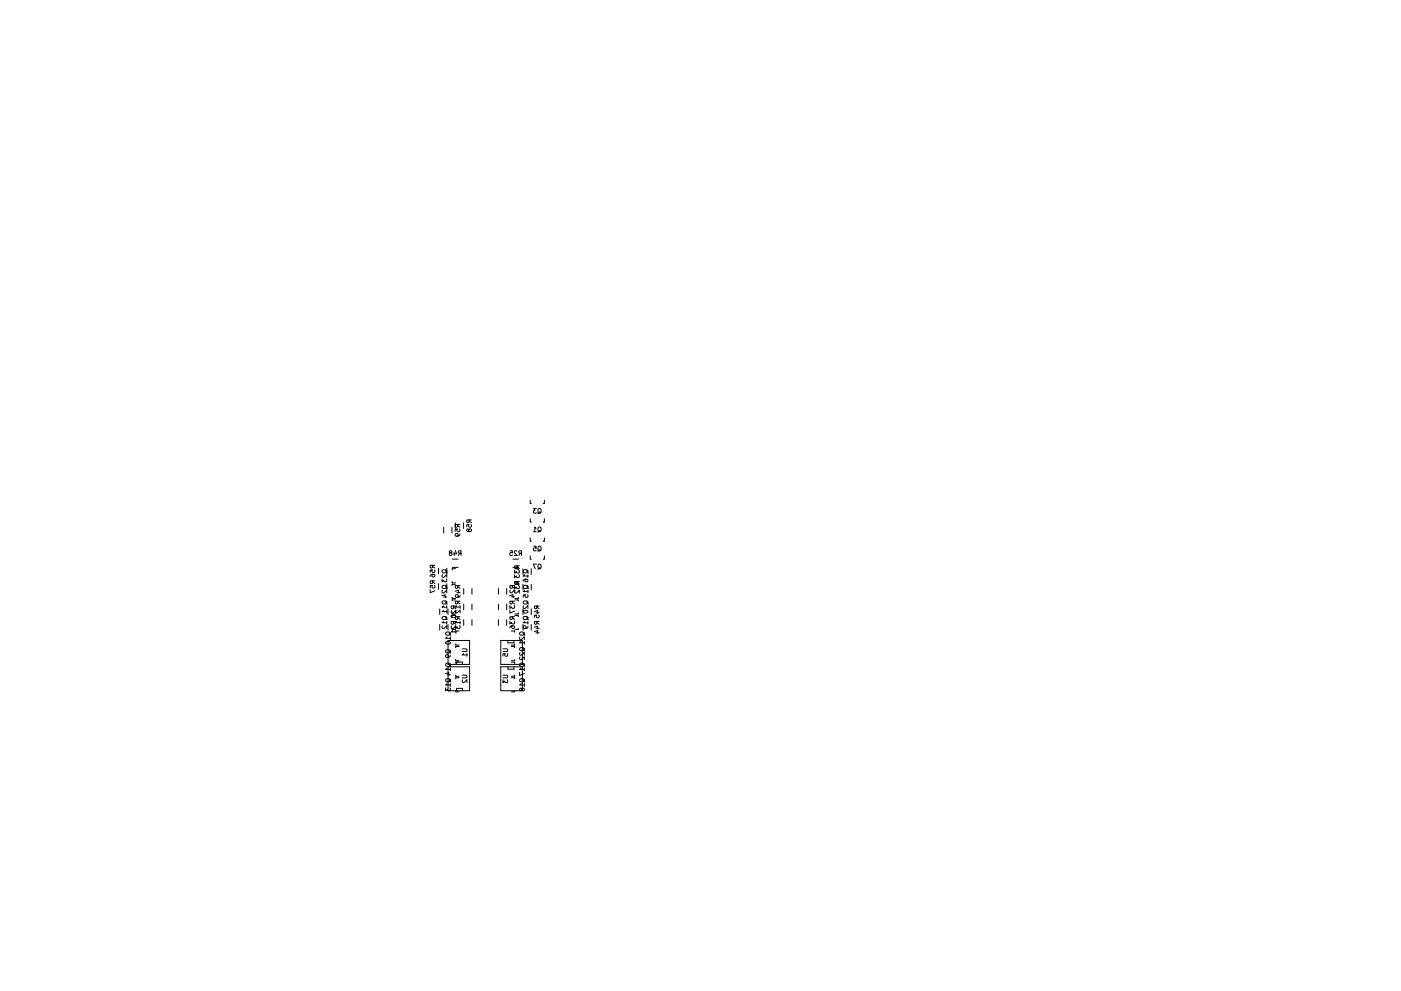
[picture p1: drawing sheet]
<svg xmlns="http://www.w3.org/2000/svg" width="297mm" height="210mm" viewBox="0 0 297 210" stroke-linecap="round" stroke-linejoin="round" font-family="sans-serif">
<g fill="none" stroke="#000" stroke-width=".21">
<path d="M91.7 119.9v.5l-.4 .1-.1-.6h1M94.1 111.9v1.2M95.4 117.3l-.1 .2 .1 .4 .3-.1 .1-.3-.5-.3 .1-.3h.4l-.2 .4M95.8 111.9v1.2M95.9 118.6h1.2M96.3 117.2v.7M96.5 110.9v1.2M96.5 116.8l.3 .7h-.6M97 111.3v.5h-.4l-.1-.5h1M97 111.5l.5 .3M97.4 112.2v.6l-.5-.1 .1-.5-.5 .1v.5M97.5 117.4l-.3 .5"/>
<path d="M97.5 113.3l-.2 .4-.6 .1-.2-.2 .1-.4 .5 .1v.3l-.2 .2M97.7 117.4l-.4-.1-.1-.4h.5v1M98.3 110.9v1.2M99.4 112.4l-.3-.1-.1 .4h.3l.3-.5 .4 .2-.2 .4-.4-.2M99.5 110.3l-.1 .5h-.3l-.1-.5h1M99.5 110.5l.5 .4M99.9 111.3v.5l-.5-.1v-.4h-.4v.5M108.1 116.9h.5l.1 .4h-.5l-.1 .5h.6M108.7 118.6h1.2M109.6 116.9h-.4l-.2 .2 .7 .8h-.7M110.3 117.4l-.3 .5M110.6 117.4l-.5-.1-.1-.4h.6v1"/>
<path d="M112.4 110.1v.7h.3M112.4 106.1v.7h.3M112.4 114.1v.7h.3M112.4 117.9v.7h.3M113.1 112.8h.6M113.2 115.9h.4l.1 .4h-.5v.5h.5M113.7 112.1l-.3-.3v1M113.7 107.9h-.6l.3 .3-.2 .1v.5h.5M113.7 119.7h-.6l.4 1M114.1 119.8l.2-.1 .4 .1v.5l-.1 .3-.5-.1zM114.2 111.9h.5v.6l-.2 .3-.4-.1v-.6zM114.2 107.9l.5 .1v.5l-.2 .4-.4-.2v-.5z"/>
<path d="M114.2 115.9l.5 .1v.5l-.2 .4-.4-.2v-.5zM114.5 112.6l-.5 .3M114.5 108.6l-.5 .4M114.5 116.6l-.5 .4M115.4 110.1v.7h-.2M115.4 106.1v.7h-.2M115.4 114.1v.7h-.2M115.4 117.9v.7h-.2M91.2 125.1v.7l1-.5M91.7 123.2v.5l-.4 .1-.1-.6h1M91.7 120.2l.5 .3M91.7 123.5l.5 .3"/>
<path d="M91.8 121.8l-.2 .2v.3l.5 .1 .1-.4-.2-.2-.6 .1-.2 .4M92.1 120.9v.5h-.5l.1-.5h-.5v.5M92.1 124.2v.5h-.5l.1-.5h-.5v.5M93 120.6v1.2M93 123.9v1.2M93.2 129.2v1.2M93.2 132.5v1.2M93.7 126.4l.7-.2v.6M93.7 122.8v.7l.4-.4 .1 .3h.4v-.6M93.8 127.6l.3-.1h.5l.1 .4-.3 .3-.5-.1zM93.8 130.9l.3-.1h.5l.1 .4-.3 .3-.5-.1zM93.8 121l.3-.1h.5l.1 .4-.3 .2h-.5z"/>
<path d="M93.8 124.3l.3-.1h.5l.1 .4-.3 .3-.5-.1zM93.8 132.8l-.1 .4 .3 .2 .7-.7v.7M93.8 121.9l-.1 .4 .3 .2 .7-.6v.6M93.8 125.2l-.1 .4 .3 .2 .7-.6v.6M94 128.5l-.3 .3h1M94 129.5l-.3 .3h1M94 131.8l-.3 .3h1M94.1 126.7h.6M94.5 127.7l.3 .5M94.5 131l.3 .5M94.5 121.1l.3 .5M94.5 124.4l.3 .5"/>
<path d="M94.5 138l.3-.1h.5l.2 .4-.4 .2h-.5zM94.5 136.2a.49 .49 0 0 1 .6-.2 .49 .49 0 0 1 .3 .5 .49 .49 0 0 1-.5 .2 .49 .49 0 0 1-.4-.5zM94.6 134.1h.7l.1 .5-.2 .2-.6-.1-.1-.2zM94.7 128.5v.6M94.7 129.5v.6M94.7 131.8v.6M94.7 120.6v1.2M94.7 123.9v1.2M94.8 135.1l-.3 .3h1M95 129.2v1.2M95 132.5v1.2M95 135.9h4.6v5.1h-4.6z"/>
<path d="M95.2 138.1l.4 .5M95.2 134.3l.4 .5M95.5 139l-.3 .4-.5 .1-.2-.2 .1-.3h.4l.1 .3-.2 .2M95.5 135.1v.6M95.7 130.6a.49 .49 0 0 1 .6-.2 .49 .49 0 0 1 .3 .5 .49 .49 0 0 1-.6 .2 .49 .49 0 0 1-.3-.5zM95.8 129.5l-.1 .4 .2 .2 .8-.6v.6M95.8 132.8l-.1 .4 .2 .2 .8-.6v.6M95.9 123.4v.3h.7M95.9 126.7v.3h.7M95.9 130v.3h.7M95.9 133.3v.3h.7M95.9 120.4h1.2"/>
<path d="M95.9 133.8l-.2 .3h1M96.2 128.6l-.1 .5h-.3l-.1-.5h1M96.2 131.9l-.1 .5h-.3l-.1-.5h1M96.2 128.8l.5 .3M96.2 132.1l.5 .3M96.5 125.4l.7-.2v.6M96.5 132.7v.6l.4-.3 .1 .3h.4v-.6M96.6 120.7h-.7v.2M96.6 124h-.7v.2M96.6 127.3h-.7v.2M96.6 130.6h-.7v.2M96.6 139.9v.3h.7"/>
<path d="M96.6 136.6v.3h.7M96.6 129.5l-.1 .3 .3 .2 .7-.6v.6M96.7 133.8v.6M96.8 128.5l-.3 .3h1M96.8 131.8l-.3 .3h1M96.9 125.7h.6M97.1 127.6l-.1 .4-.4 .1-.1-.5h1M97.1 130.9l-.1 .4-.4 .1-.1-.5h1M97.1 124.3l-.1 .4-.4 .1-.1-.5h1M97.1 127.8l.4 .3M97.1 131.1l.4 .3M97.1 124.5l.4 .3"/>
<path d="M97.3 137.2h-.7v.2M97.3 133.9h-.7v.2M97.5 126.3l-.2 .4h-.6l-.2-.2 .1-.3 .5 .1 .1 .2-.2 .2M97.5 128.5v.6M97.5 131.8v.6M98 137.7h.8l.2 .2-.2 .3h-.8M98.3 138.7l-.3 .2h1M98.3 124.9v1.2M98.3 128.2v1.2M98.3 131.5v1.2M99 138.7v.5M100.1 124.9v1.2"/>
<path d="M100.1 128.2v1.2M100.1 131.5v1.2M105.7 124.9v1.2M105.7 128.2v1.2M105.7 131.5v1.2M106.2 135.9h4.5v5.1h-4.5zM106.6 137.7h.8l.2 .2-.2 .3h-.8M107.4 124.9v1.2M107.4 128.2v1.2M107.4 131.5v1.2M107.5 138.7v.5l-.4-.1v-.4h-.5v.5M107.7 135.9v.5h1.3v-.5"/>
<path d="M108.1 126.4l.7-.2v.6M108.1 131.8v.6l.4-.3 .1 .2h.4v-.5M108.1 128.5v.6l.4-.4 .1 .3h.4v-.5M108.1 129.4v.7l1-.4M108.2 125.2l-.1 .4 .3 .2 .7-.6v.6M108.4 137.2h.7v.2M108.4 133.9h.7v.2M108.4 126.6h.7M108.6 124.3v.4l-.4 .1-.1-.5h1M108.6 130.9v.4l-.4 .1-.1-.5h1M108.6 127.6v.4l-.4 .1-.1-.5h1M108.6 124.5l.5 .3"/>
<path d="M108.6 131.1l.5 .3M108.6 127.8l.5 .3M108.7 132.8l-.2 .2v.2l.5 .1 .1-.3-.2-.2h-.6l-.2 .4M108.7 120.4h1.2M109.1 139.9v.3h-.7M109.1 136.6v.3h-.7M109.1 124.3v.6l.4-.3 .1 .2h.4v-.5M109.1 121v.6l.4-.3 .1 .2h.4v-.5M109.1 121.9v.6l.4-.3 .1 .3h.4v-.6M109.2 127.3h.7v.2M109.2 130.6h.7v.2M109.2 120.7h.7v.2"/>
<path d="M109.2 124h.7v.2M109.2 125.3l-.1 .4 .3 .1 .7-.6v.6M109.6 123.4v.4l-.4 .1-.1-.5h1M109.6 120.1v.4l-.4 .1-.1-.5h1M109.6 123.6l.5 .3M109.6 120.3l.5 .3M109.9 130v.3h-.7M109.9 133.3v.3h-.7M109.9 123.4v.3h-.7M109.9 126.7v.3h-.7M110.2 137.5l.3-.1h.5l.2 .4-.4 .3-.5-.1zM110.3 135.1l-.1 .4 .2 .2 .8-.6v.6"/>
<path d="M110.3 138.4l-.1 .4 .2 .2 .8-.6v.6M110.3 139.4l-.1 .4 .2 .2 .8-.7v.7M110.3 134.1h.7l.1 .5-.3 .2-.5-.1-.1-.2zM110.4 136.1l-.2 .3h1M110.9 120.7v1.2M110.9 124v1.2M110.9 129.2v1.2M110.9 132.5v1.2M110.9 134.3l.4 .5M110.9 137.6l.4 .5M111 121l.3-.1h.5l.1 .4-.3 .2h-.5zM111 130.9l.3-.1h.5l.1 .4-.3 .3-.5-.1z"/>
<path d="M111 127.6l.3-.1h.5l.1 .4-.3 .3-.5-.1zM111 124.3l.3-.1h.5l.1 .4-.3 .3-.5-.1zM111 128.5l-.1 .4 .3 .2 .7-.6v.6M111 129.6a.48 .48 0 0 1 .6-.2 .48 .48 0 0 1 .3 .5 .49 .49 0 0 1-.6 .2 .49 .49 0 0 1-.3-.5zM111.2 136.1v.6M111.2 121.9l-.3 .3h1M111.2 131.8l-.3 .3h1M111.2 125.2l-.3 .3h1M111.5 122.9l-.2 .2 .1 .3h.4l.1-.3-.2-.2h-.5l-.3 .5M111.7 121.1l.3 .5M111.7 131l.3 .5M111.7 127.7l.3 .5"/>
<path d="M111.7 124.4l.3 .5M111.8 126.2v.5h-.4v-.5h-.5v.5M111.9 132.9l-.2 .4-.6 .1-.2-.2 .1-.4 .5 .1v.3l-.1 .2M111.9 121.9v.6M111.9 131.8v.6M111.9 125.2v.6M112.6 120.7v1.2M112.6 124v1.2M112.6 129.2v1.2M112.6 132.5v1.2M113.3 133.1l.7-.3v.6M113.3 134l.7-.2v.6"/>
<path d="M113.3 129.8l.7-.3v.6M113.6 133.3h.7M113.6 134.3h.7M113.6 130h.7M113.8 131.9v.5h-.4l-.1-.5h1M113.8 128.6v.5h-.4l-.1-.5h1M113.8 132.1l.5 .3M113.8 128.8l.5 .3M114.2 130.5v.5h-.5l.1-.5h-.5v.5M114.5 120.4l-.5 .4M94.4 142.9l.8-.2v.6M94.5 145.9v.7l.4-.4 .1 .3h.4v-.6"/>
<path d="M94.5 140.8l.3-.1h.5l.2 .4-.3 .3-.6-.1zM94.6 144h.7l.1 .5-.2 .2-.6-.1-.1-.2zM94.8 145l-.3 .3h1M94.8 141.7l-.3 .3h1M94.8 143.2h.7M95 141.5h4.6v5.1h-4.6zM95.2 144.2l.4 .5M95.2 140.9l.4 .5M95.5 141.7v.6M95.5 145v.6M96.6 140.7v-.2h1.4v.5M96.6 143.2v.3h.7"/>
<path d="M96.6 146.5v.3h.7M96.8 146.6v-.6h1.2v.6M96.8 140.5v.5M97.3 143.8h-.7v.2M98 143.3h.8l.2 .1-.2 .4h-.8M98.1 144.3l-.1 .3 .3 .2 .7-.6v.6M106.2 141.5h4.5v5.1h-4.5zM106.6 143.3h.8l.2 .1-.2 .4h-.8M106.6 144.2v.6l.4-.3 .1 .3h.4v-.6M107.7 141.5v.5h1.3v-.5M108.4 140.5h.7v.2M108.4 143.8h.7v.2"/>
<path d="M109.1 143.2v.3h-.7M109.1 146.5v.3h-.7M110.2 142.6v.7l1-.4M110.2 140.8l.3-.1h.5l.2 .4-.4 .3-.5-.1zM110.3 144h.7l.1 .5-.3 .2-.5-.1-.1-.2zM110.4 141.7l-.2 .3h1M110.5 145l-.3 .3h1M110.6 146.2l-.3-.2-.1 .5h.3l.3-.5 .4 .2-.2 .4-.4-.2M110.9 140.9l.4 .5M110.9 144.2l.4 .5M111.2 141.7v.6M111.2 145v.6"/>
</g>
</svg>
